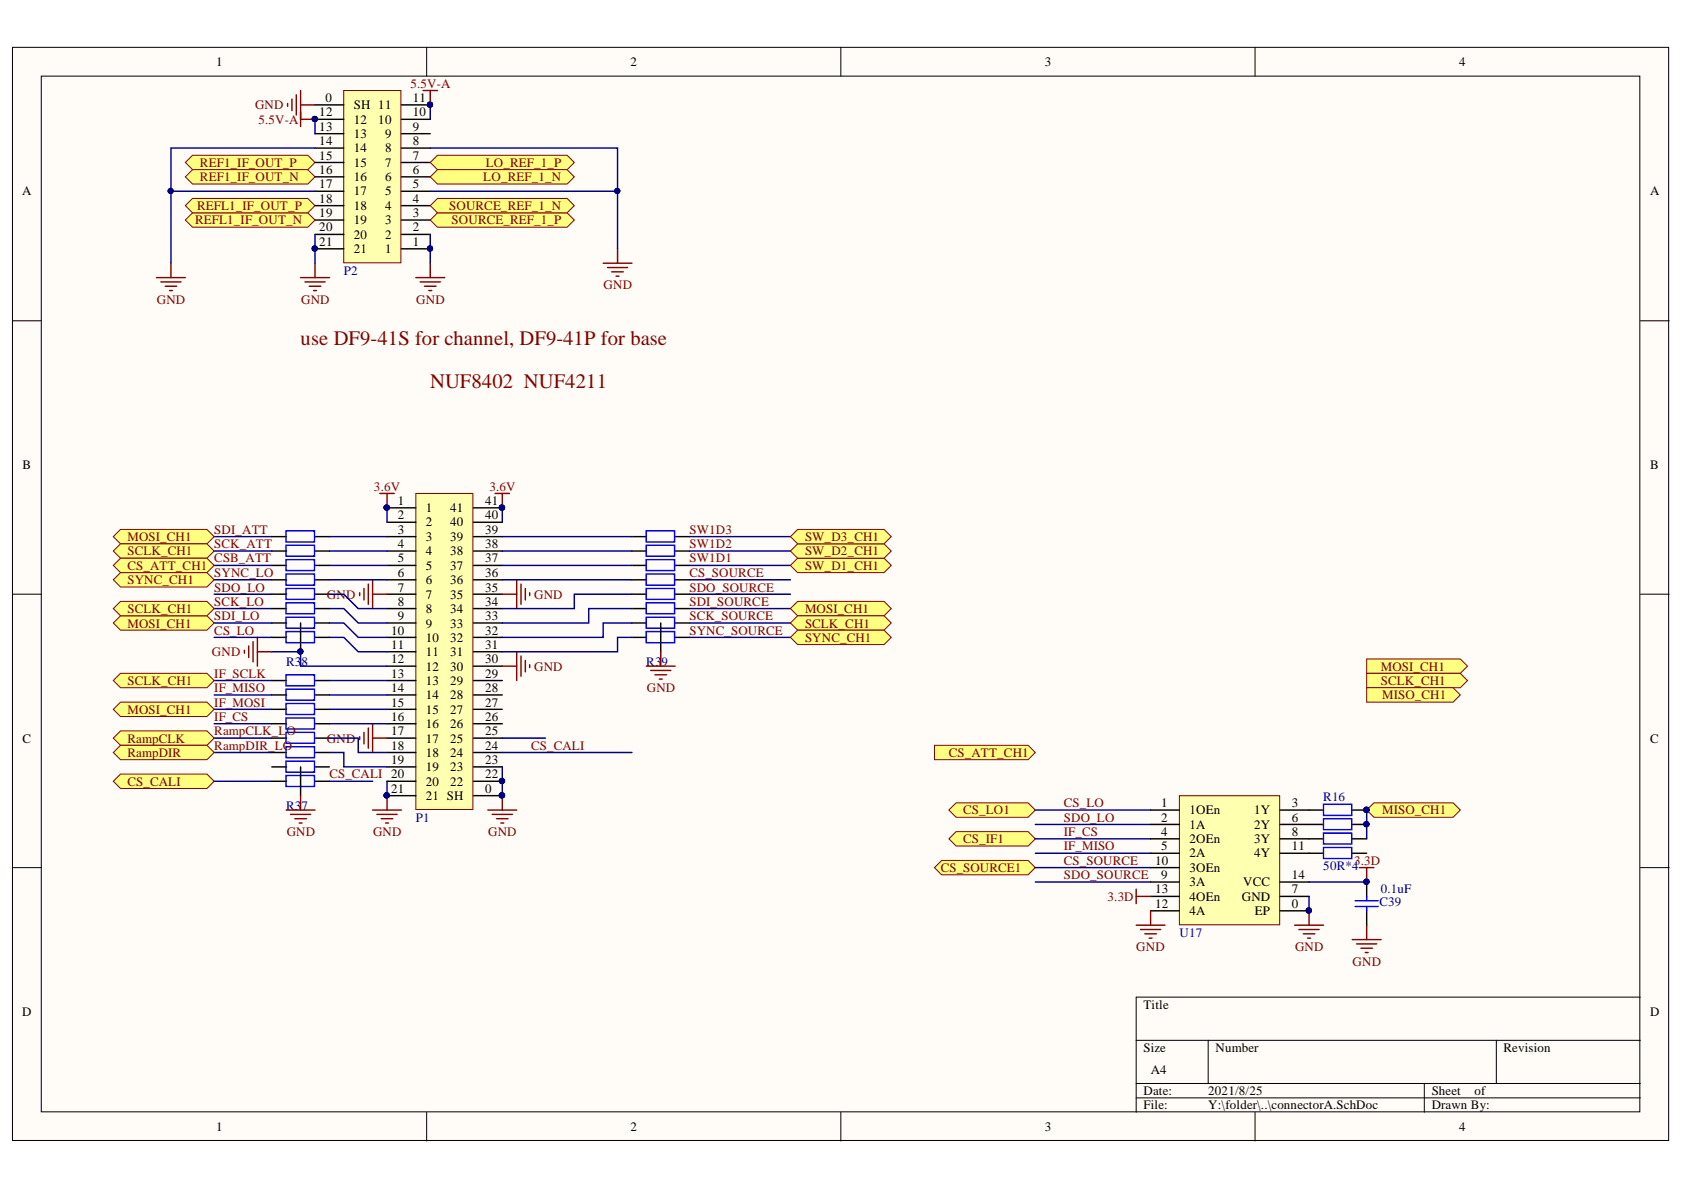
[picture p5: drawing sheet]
<svg xmlns="http://www.w3.org/2000/svg" width="297mm" height="210mm" viewBox="0 0 297 210" stroke-linecap="round" stroke-linejoin="round" font-family="sans-serif">
<defs><g id="words">
<g font-size="3.6" fill="#800000">
<text x="53" y="60.8">use DF9-41S for channel, DF9-41P for base</text>
<text x="75.9" y="68.4">NUF8402 NUF4211</text>
</g>
<g font-size="2.3">
<text x="38.1" y="11.7">1</text>
<text x="111.2" y="11.7">2</text>
<text x="184.3" y="11.7">3</text>
<text x="257.4" y="11.7">4</text>
<text x="56.3" y="20.5">12</text>
<text x="56.3" y="23.1">13</text>
<text x="57.4" y="18">0</text>
<text x="62.4" y="21.8">12</text>
<text x="62.4" y="19.3">SH 11</text>
<text x="66.7" y="21.8">10</text>
<text x="72.8" y="23.1">9</text>
<text x="72.8" y="20.5">10</text>
<text x="72.8" y="18">11</text>
<text x="56.3" y="25.6">14</text>
<text x="56.3" y="28.1">15</text>
<text x="62.4" y="24.3">13</text>
<text x="62.4" y="26.9">14</text>
<text x="62.4" y="29.4">15</text>
<text x="67.9" y="29.4">7</text>
<text x="67.9" y="26.9">8</text>
<text x="67.9" y="24.3">9</text>
<text x="72.8" y="28.1">7</text>
<text x="72.8" y="25.6">8</text>
<text x="3.9" y="34.5">A</text>
<text x="56.3" y="30.7">16</text>
<text x="56.3" y="33.2">17</text>
<text x="56.3" y="35.7">18</text>
<text x="62.4" y="31.9">16</text>
<text x="62.4" y="34.5">17</text>
<text x="67.9" y="34.5">5</text>
<text x="67.9" y="31.9">6</text>
<text x="72.8" y="35.7">4</text>
<text x="72.8" y="33.2">5</text>
<text x="72.8" y="30.7">6</text>
<text x="291.1" y="34.5">A</text>
<text x="56.3" y="38.3">19</text>
<text x="56.3" y="40.8">20</text>
<text x="62.4" y="37">18</text>
<text x="62.4" y="39.5">19</text>
<text x="67.9" y="39.5">3</text>
<text x="67.9" y="37">4</text>
<text x="72.8" y="40.8">2</text>
<text x="72.8" y="38.3">3</text>
<text x="56.3" y="43.4">21</text>
<text x="62.4" y="42.1">20</text>
<text x="62.4" y="44.7">21</text>
<text x="67.9" y="44.7">1</text>
<text x="67.9" y="42.1">2</text>
<text x="72.8" y="43.4">1</text>
<text x="4" y="82.7">B</text>
<text x="291.1" y="82.7">B</text>
<text x="70.2" y="89.1">1</text>
<text x="85.6" y="89.1">41</text>
<text x="70.2" y="91.6">2</text>
<text x="70.2" y="94.1">3</text>
<text x="75.1" y="90.3">1</text>
<text x="75.1" y="92.9">2</text>
<text x="75.1" y="95.4">3</text>
<text x="79.4" y="95.4">39</text>
<text x="79.4" y="92.9">40</text>
<text x="79.4" y="90.3">41</text>
<text x="85.6" y="94.1">39</text>
<text x="85.6" y="91.6">40</text>
<text x="70.2" y="96.7">4</text>
<text x="70.2" y="99.2">5</text>
<text x="70.2" y="101.7">6</text>
<text x="75.1" y="97.9">4</text>
<text x="75.1" y="100.5">5</text>
<text x="79.4" y="100.5">37</text>
<text x="79.4" y="97.9">38</text>
<text x="85.6" y="101.7">36</text>
<text x="85.6" y="99.2">37</text>
<text x="85.6" y="96.7">38</text>
<text x="70.2" y="104.4">7</text>
<text x="70.2" y="106.9">8</text>
<text x="75.1" y="103">6</text>
<text x="75.1" y="105.6">7</text>
<text x="79.4" y="105.6">35</text>
<text x="79.4" y="103">36</text>
<text x="85.6" y="106.9">34</text>
<text x="85.6" y="104.4">35</text>
<text x="69" y="112">10</text>
<text x="70.2" y="109.4">9</text>
<text x="75.1" y="108.2">8</text>
<text x="75.1" y="110.7">9</text>
<text x="75.1" y="113.2">10</text>
<text x="79.4" y="113.2">32</text>
<text x="79.4" y="110.7">33</text>
<text x="79.4" y="108.2">34</text>
<text x="85.6" y="112">32</text>
<text x="85.6" y="109.4">33</text>
<text x="69" y="114.5">11</text>
<text x="69" y="117">12</text>
<text x="69" y="119.6">13</text>
<text x="75.1" y="115.8">11</text>
<text x="75.1" y="118.3">12</text>
<text x="79.4" y="118.3">30</text>
<text x="79.4" y="115.8">31</text>
<text x="85.6" y="119.6">29</text>
<text x="85.6" y="117">30</text>
<text x="85.6" y="114.5">31</text>
<text x="69" y="122.1">14</text>
<text x="69" y="124.6">15</text>
<text x="75.1" y="120.8">13</text>
<text x="75.1" y="123.4">14</text>
<text x="75.1" y="125.9">15</text>
<text x="79.4" y="125.9">27</text>
<text x="79.4" y="123.4">28</text>
<text x="79.4" y="120.8">29</text>
<text x="85.6" y="124.6">27</text>
<text x="85.6" y="122.1">28</text>
<text x="4" y="131">C</text>
<text x="69" y="127.2">16</text>
<text x="69" y="129.7">17</text>
<text x="75.1" y="128.4">16</text>
<text x="75.1" y="131">17</text>
<text x="79.4" y="131">25</text>
<text x="79.4" y="128.4">26</text>
<text x="85.6" y="129.7">25</text>
<text x="85.6" y="127.2">26</text>
<text x="291.1" y="131">C</text>
<text x="69" y="132.2">18</text>
<text x="69" y="134.8">19</text>
<text x="75.1" y="133.5">18</text>
<text x="75.1" y="136">19</text>
<text x="79.4" y="136">23</text>
<text x="79.4" y="133.5">24</text>
<text x="85.6" y="137.3">22</text>
<text x="85.6" y="134.8">23</text>
<text x="85.6" y="132.2">24</text>
<text x="69" y="139.8">21</text>
<text x="75.1" y="138.6">20</text>
<text x="75.1" y="141.1">21 SH</text>
<text x="79.4" y="138.6">22</text>
<text x="85.6" y="139.8">0</text>
<text x="204.8" y="142.4">1</text>
<text x="209.8" y="143.6">1OEn</text>
<text x="221.2" y="143.6">1Y</text>
<text x="227.8" y="142.4">3</text>
<text x="204.8" y="144.9">2</text>
<text x="204.8" y="147.4">4</text>
<text x="204.8" y="150">5</text>
<text x="209.8" y="146.2">1A</text>
<text x="209.8" y="148.7">2OEn</text>
<text x="221.2" y="146.2">2Y</text>
<text x="221.2" y="148.7">3Y</text>
<text x="227.8" y="144.9">6</text>
<text x="227.8" y="147.4">8</text>
<text x="227.8" y="150">11</text>
<text x="203.7" y="152.5">10</text>
<text x="204.8" y="155.1">9</text>
<text x="209.8" y="151.2">2A</text>
<text x="209.8" y="153.8">3OEn</text>
<text x="221.2" y="151.2">4Y</text>
<text x="227.8" y="155.1">14</text>
<text x="203.7" y="160.1">12</text>
<text x="203.7" y="157.6">13</text>
<text x="209.8" y="156.3">3A</text>
<text x="209.8" y="161.4">4A</text>
<text x="209.8" y="158.9">4OEn</text>
<text x="219" y="158.9">GND</text>
<text x="219.3" y="156.3">VCC</text>
<text x="221.3" y="161.4">EP</text>
<text x="227.8" y="157.6">7</text>
<text x="227.8" y="160.1">0</text>
<text x="3.9" y="179.2">D</text>
<text x="201.7" y="177.9">Title</text>
<text x="291.1" y="179.2">D</text>
<text x="201.7" y="185.6">Size</text>
<text x="214.4" y="185.6">Number</text>
<text x="265.2" y="185.6">Revision</text>
<text x="203" y="189.4">A4</text>
<text x="201.7" y="193.2">Date:</text>
<text x="201.7" y="195.7">File:</text>
<text x="213.1" y="193.2">2021/8/25</text>
<text x="213.1" y="195.7">Y:\folder\..\connectorA.SchDoc</text>
<text x="252.5" y="193.2">Sheet</text>
<text x="252.5" y="195.7">Drawn By:</text>
<text x="260.1" y="193.2">of</text>
<text x="38.1" y="199.5">1</text>
<text x="111.2" y="199.5">2</text>
<text x="184.3" y="199.5">3</text>
<text x="257.4" y="199.5">4</text>
</g>
<g font-size="2.3" fill="#800000">
<text x="72.4" y="15.5">5.5V-A</text>
<text x="45" y="19.3">GND</text>
<text x="45.6" y="21.8">5.5V-A</text>
<text x="35.3" y="29.4">REF1_IF_OUT_P</text>
<text x="85.7" y="29.4">LO_REF_1_P</text>
<text x="35.3" y="31.9">REF1_IF_OUT_N</text>
<text x="85.2" y="31.9">LO_REF_1_N</text>
<text x="34.4" y="39.5">REFL1_IF_OUT_N</text>
<text x="34.8" y="37">REFL1_IF_OUT_P</text>
<text x="79.2" y="37">SOURCE_REF_1_N</text>
<text x="79.7" y="39.5">SOURCE_REF_1_P</text>
<text x="27.7" y="53.6">GND</text>
<text x="53.1" y="53.6">GND</text>
<text x="73.4" y="53.6">GND</text>
<text x="106.5" y="51">GND</text>
<text x="66" y="86.5">3.6V</text>
<text x="86.3" y="86.5">3.6V</text>
<text x="22.5" y="95.4">MOSI_CH1</text>
<text x="37.8" y="94.1">SDI_ATT</text>
<text x="121.6" y="94.1">SW1D3</text>
<text x="142" y="95.4">SW_D3_CH1</text>
<text x="22.5" y="97.9">SCLK_CH1</text>
<text x="22.5" y="100.5">CS_ATT_CH1</text>
<text x="37.8" y="96.7">SCK_ATT</text>
<text x="37.8" y="99.2">CSB_ATT</text>
<text x="37.8" y="101.7">SYNC_LO</text>
<text x="121.6" y="99.2">SW1D1</text>
<text x="121.6" y="96.7">SW1D2</text>
<text x="121.6" y="101.7">CS_SOURCE</text>
<text x="142" y="100.5">SW_D1_CH1</text>
<text x="142" y="97.9">SW_D2_CH1</text>
<text x="22.5" y="103">SYNC_CH1</text>
<text x="37.8" y="104.4">SDO_LO</text>
<text x="37.8" y="106.9">SCK_LO</text>
<text x="57.7" y="105.6">GND</text>
<text x="94.2" y="105.6">GND</text>
<text x="121.6" y="104.4">SDO_SOURCE</text>
<text x="121.6" y="106.9">SDI_SOURCE</text>
<text x="22.5" y="110.7">MOSI_CH1</text>
<text x="22.5" y="108.2">SCLK_CH1</text>
<text x="37.8" y="109.4">SDI_LO</text>
<text x="37.8" y="112">CS_LO</text>
<text x="121.6" y="109.4">SCK_SOURCE</text>
<text x="121.6" y="112">SYNC_SOURCE</text>
<text x="142" y="108.2">MOSI_CH1</text>
<text x="142" y="110.7">SCLK_CH1</text>
<text x="142" y="113.2">SYNC_CH1</text>
<text x="37.4" y="115.8">GND</text>
<text x="37.8" y="119.6">IF_SCLK</text>
<text x="94.2" y="118.3">GND</text>
<text x="243.6" y="118.3">MOSI_CH1</text>
<text x="22.5" y="125.9">MOSI_CH1</text>
<text x="22.5" y="120.8">SCLK_CH1</text>
<text x="37.8" y="122.1">IF_MISO</text>
<text x="37.8" y="124.6">IF_MOSI</text>
<text x="114.1" y="122.1">GND</text>
<text x="243.6" y="120.8">SCLK_CH1</text>
<text x="243.8" y="123.4">MISO_CH1</text>
<text x="22.5" y="131">RampCLK</text>
<text x="37.8" y="127.2">IF_CS</text>
<text x="37.8" y="129.7">RampCLK_LO</text>
<text x="57.7" y="131">GND</text>
<text x="22.5" y="133.5">RampDIR</text>
<text x="37.8" y="132.2">RampDIR_LO</text>
<text x="58.1" y="137.3">CS_CALI 20</text>
<text x="93.7" y="132.2">CS_CALI</text>
<text x="167.4" y="133.5">CS_ATT_CH1</text>
<text x="22.5" y="138.6">CS_CALI</text>
<text x="169.9" y="143.6">CS_LO1</text>
<text x="187.7" y="142.4">CS_LO</text>
<text x="243.8" y="143.6">MISO_CH1</text>
<text x="50.6" y="147.4">GND</text>
<text x="65.8" y="147.4">GND</text>
<text x="86.1" y="147.4">GND</text>
<text x="169.9" y="148.7">CS_IF1</text>
<text x="187.7" y="147.4">IF_CS</text>
<text x="187.7" y="144.9">SDO_LO</text>
<text x="187.7" y="150">IF_MISO</text>
<text x="165.9" y="153.8">CS_SOURCE1</text>
<text x="187.7" y="152.5">CS_SOURCE</text>
<text x="187.7" y="155.1">SDO_SOURCE</text>
<text x="238.8" y="152.5">3.3D</text>
<text x="195.4" y="158.9">3.3D</text>
<text x="200.4" y="167.8">GND</text>
<text x="228.4" y="167.8">GND</text>
<text x="238.6" y="170.3">GND</text>
</g>
<g font-size="2.3" fill="#000080">
<text x="60.6" y="48.5">P2</text>
<text x="50.5" y="117.5">R38</text>
<text x="114" y="117.5">R39</text>
<text x="50.5" y="142.9">R3</text>
<text x="53.2" y="142.9">7</text>
<text x="233.4" y="141.4">R16</text>
<text x="73.3" y="144.9">P1</text>
<text x="233.4" y="153.5">50R*4</text>
<text x="243.3" y="159.9">C39</text>
<text x="243.6" y="157.6">0.1uF</text>
<text x="208" y="165.3">U17</text>
</g>
</g></defs>
<g fill="#fffcf8" stroke="#000" stroke-width=".18">
<path d="M2.2 8.4h292.1v192.8h-292.1z"/>
<path d="M7.3 13.4h281.9v182.7h-281.9z"/>
</g>
<g fill="none" stroke="#000" stroke-width=".18">
<path d="M75.3 8.4v5M148.3 8.4v5M221.4 8.4v5M2.2 56.6h5.1M289.3 56.6h5.1M2.2 104.8h5.1M289.3 104.8h5.1M2.2 153h5.1M289.3 153h5.1M289.3 175.9h-88.9v20.3M75.3 196.2v5.1M148.3 196.2v5.1"/>
<path d="M200.4 183.5h88.9M200.4 191.1h88.9M200.4 193.7h88.9M213.1 183.5v7.6M221.4 196.2v5.1M251.2 191.1v5.1M263.9 183.5v7.6"/>
</g>
<path d="M73.4 87h10v55.8h-10z" fill="#ffffb0" stroke="#800000" stroke-width=".18"/>
<g fill="none" stroke="#000" stroke-width=".25">
<path d="M68.3 89.6h5.1M68.3 92.1h5.1M68.3 94.7h5.1M68.3 97.2h5.1M68.3 99.7h5.1M83.5 89.6h5.1M83.5 92.1h5.1M83.5 94.7h5.1M83.5 97.2h5.1M83.5 99.7h5.1M68.3 102.3h5.1M68.3 104.8h5.1"/>
<path d="M68.3 107.3h5.1M68.3 109.9h5.1M68.3 112.4h5.1M68.3 115h5.1M68.3 117.5h5.1M83.5 102.3h5.1M83.5 104.8h5.1M83.5 107.3h5.1M83.5 109.9h5.1M83.5 112.4h5.1M83.5 115h5.1M83.5 117.5h5.1"/>
<path d="M68.3 120h5.1M68.3 122.6h5.1M68.3 125.1h5.1M68.3 127.7h5.1M68.3 130.2h5.1M68.3 132.7h5.1M68.3 135.3h5.1M68.3 137.8h5.1M83.5 120h5.1M83.5 122.6h5.1M83.5 125.1h5.1M83.5 127.7h5.1"/>
<path d="M83.5 130.2h5.1M83.5 132.7h5.1M83.5 135.3h5.1M83.5 137.8h5.1M68.3 140.3h5.1M83.5 140.3h5.1"/>
</g>
<g fill="#000080" stroke="#000080" stroke-width=".18">
<circle cx="68.2" cy="89.5" r=".46"/>
<circle cx="68.2" cy="140.3" r=".46"/>
<circle cx="88.5" cy="137.8" r=".46"/>
<circle cx="88.5" cy="89.5" r=".46"/>
<circle cx="88.5" cy="140.3" r=".46"/>
</g>
<g fill="none" stroke="#800000" stroke-width=".25">
<path d="M67 87h2.5M68.3 87v2.6M87.3 87h2.6M88.6 87v2.6M88.6 104.8h2.5M91.1 102.3v5M91.9 103v3.6M92.7 103.8v2M93.4 104.6v.5M65.7 142.9h5.1M66.5 143.6h3.5M67.3 144.4h2"/>
<path d="M68 145.2h.5M68.3 140.3v2.6M86.1 142.9h5M86.8 143.6h3.6M87.6 144.4h2M88.3 145.2h.6M88.6 140.3v2.6"/>
</g>
<g fill="#ffff80" stroke="#800000" stroke-width=".18">
<path d="M32.7 28.7l1.3-1.3h20.3l1.3 1.3-1.3 1.2h-20.3z" fill-rule="evenodd"/>
<path d="M32.7 31.2l1.3-1.3h20.3l1.3 1.3-1.3 1.3h-20.3z" fill-rule="evenodd"/>
<path d="M32.7 38.8l1.3-1.3h20.3l1.3 1.3-1.3 1.3h-20.3z" fill-rule="evenodd"/>
<path d="M32.7 36.3l1.3-1.3h20.3l1.3 1.3-1.3 1.2h-20.3z" fill-rule="evenodd"/>
</g>
<g fill="none" stroke="#000" stroke-width=".25">
<path d="M47.9 94.7h2.6M47.9 97.2h2.6M47.9 99.7h2.6M55.6 94.7h2.5M55.6 97.2h2.5M55.6 99.7h2.5M111.5 94.7h2.5M111.5 97.2h2.5M111.5 99.7h2.5M119.1 94.7h2.5M119.1 97.2h2.5M119.1 99.7h2.5"/>
<path d="M47.9 102.3h2.6M47.9 104.8h2.6M47.9 107.3h2.6M47.9 109.9h2.6M47.9 112.4h2.6M53 109.9v5.1M55.6 102.3h2.5M55.6 104.8h2.5M55.6 107.3h2.5M55.6 109.9h2.5M55.6 112.4h2.5M111.5 102.3h2.5"/>
<path d="M111.5 104.8h2.5M111.5 107.3h2.5M111.5 109.9h2.5M111.5 112.4h2.5M116.6 109.9v5.1M119.1 102.3h2.5M119.1 104.8h2.5M119.1 107.3h2.5M119.1 109.9h2.5M119.1 112.4h2.5M47.9 120h2.6M47.9 122.6h2.6"/>
<path d="M47.9 125.1h2.6M47.9 127.7h2.6M47.9 130.2h2.6M47.9 132.7h2.6M47.9 135.3h2.6M47.9 137.8h2.6M53 135.3v5M55.6 120h2.5M55.6 122.6h2.5M55.6 125.1h2.5M55.6 127.7h2.5M55.6 130.2h2.5"/>
<path d="M55.6 132.7h2.5M55.6 135.3h2.5M55.6 137.8h2.5"/>
</g>
<g fill="none" stroke="#00f" stroke-width=".25">
<path d="M50.5 93.6h5v2h-5zM50.5 96.2h5v1.9h-5zM50.5 98.7h5v1.9h-5zM114 93.6h5v2h-5zM114 96.2h5v1.9h-5zM114 98.7h5v1.9h-5zM50.5 101.3h5v1.9h-5zM50.5 103.8h5v1.9h-5zM50.5 106.3h5v2h-5zM50.5 108.9h5v1.9h-5zM50.5 111.4h5v2h-5zM50.5 119h5v2h-5z"/>
<path d="M114 101.3h5v1.9h-5zM114 103.8h5v1.9h-5zM114 106.3h5v2h-5zM114 108.9h5v1.9h-5zM114 111.4h5v2h-5zM50.5 121.6h5v1.9h-5zM50.5 124.1h5v1.9h-5zM50.5 126.6h5v2h-5zM50.5 129.2h5v1.9h-5zM50.5 131.7h5v1.9h-5zM50.5 134.3h5v1.9h-5zM50.5 136.8h5v1.9h-5z"/>
</g>
<circle cx="53" cy="114.9" r=".46" fill="#000080" stroke="#000080" stroke-width=".18"/>
<g fill="none" stroke="#800000" stroke-width=".25">
<path d="M43.1 114.7v.5M43.9 113.9v2.1M44.6 113.2v3.5M45.4 112.4v5.1M45.4 115h2.5M63.4 104.6v.5M64.2 103.8v2M65 103v3.6M65.7 102.3v5M65.7 104.8h2.6M88.6 117.5h2.5M91.1 115v5"/>
<path d="M91.9 115.7v3.6M92.7 116.5v2M93.4 117.2v.6M114 117.5h5.1M114.8 118.3h3.5M115.5 119h2.1M116.3 119.8h.5M116.6 115v2.5M63.4 129.9v.5M64.2 129.2v2M65 128.4v3.6M65.7 127.7v5"/>
<path d="M65.7 130.2h2.6M50.5 142.9h5.1M51.2 143.6h3.6M52 144.4h2M52.8 145.2h.5M53 140.3v2.6"/>
</g>
<path d="M60.6 16h10.1v30.4h-10.1z" fill="#ffffb0" stroke="#800000" stroke-width=".18"/>
<g fill="none" stroke="#000" stroke-width=".25">
<path d="M55.6 18.5h5M70.8 18.5h5.1M55.6 38.8h5M55.6 36.3h5M55.6 33.7h5M55.6 31.2h5M55.6 28.7h5M55.6 26.1h5M55.6 23.6h5M55.6 21h5M70.8 38.8h5.1M70.8 36.3h5.1"/>
<path d="M70.8 33.7h5.1M70.8 31.2h5.1M70.8 28.7h5.1M70.8 26.1h5.1M70.8 23.6h5.1M70.8 21h5.1M55.6 43.9h5M55.6 41.4h5M70.8 43.9h5.1M70.8 41.4h5.1"/>
</g>
<g fill="#000080" stroke="#000080" stroke-width=".18">
<circle cx="75.8" cy="43.8" r=".46"/>
<circle cx="75.8" cy="18.5" r=".46"/>
<circle cx="55.5" cy="21" r=".46"/>
<circle cx="55.5" cy="43.8" r=".46"/>
</g>
<g fill="none" stroke="#800000" stroke-width=".25">
<path d="M50.7 18.3v.5M51.5 17.5v2M52.3 16.7v3.6M53 16v6.3M53 18.5h2.6M53 21h2.6M27.6 49h5.1M28.4 49.7h3.5M29.1 50.5h2.1M29.9 51.3h.5M30.2 46.4v2.6M53 49h5.1"/>
<path d="M53.8 49.7h3.5M54.5 50.5h2.1M55.3 51.3h.5M55.6 46.4v2.6M73.4 49h5M74.1 49.7h3.6M74.9 50.5h2M75.6 51.3h.5M75.9 46.4v2.6M106.4 46.4h5.1M107.1 47.2h3.6M107.9 48h2"/>
<path d="M108.7 48.7h.5M108.9 43.9v2.5"/>
</g>
<g fill="#ffff80" stroke="#800000" stroke-width=".18">
<path d="M75.9 38.8l1.3-1.3h22.8l1.3 1.3-1.3 1.3h-22.8z" fill-rule="evenodd"/>
<path d="M75.9 36.3l1.3-1.3h22.8l1.3 1.3-1.3 1.2h-22.8z" fill-rule="evenodd"/>
<path d="M75.9 28.7l1.3-1.3h22.8l1.3 1.3-1.3 1.2h-22.8z" fill-rule="evenodd"/>
<path d="M75.9 31.2l1.3-1.3h22.8l1.3 1.3-1.3 1.3h-22.8z" fill-rule="evenodd"/>
<path d="M167.4 142.9l1.2-1.3h12.7l1.3 1.3-1.3 1.3h-12.7z" fill-rule="evenodd"/>
<path d="M167.4 148l1.2-1.3h12.7l1.3 1.3-1.3 1.2h-12.7z" fill-rule="evenodd"/>
<path d="M164.8 153l1.3-1.2h15.2l1.3 1.2-1.3 1.3h-15.2z" fill-rule="evenodd"/>
</g>
<g fill="none" stroke="#000080" stroke-width=".25">
<path d="M75.9 18.5v2.5M30.2 33.7h25.4M55.6 26.1h-25.4v20.3M55.6 21v2.6M75.9 26.1h33v17.8M75.9 33.7h33M55.6 41.4v5M75.9 41.4v5M37.8 94.7h10.1M37.8 97.2h10.1M37.8 99.7h10.1M58.1 94.7h10.2"/>
<path d="M58.1 97.2h10.2M58.1 99.7h10.2M68.3 89.6v2.5M88.6 89.6v2.5M88.6 94.7h22.9M88.6 97.2h22.9M88.6 99.7h22.9M121.6 94.7h17.8M121.6 97.2h17.8M121.6 99.7h17.8M37.8 102.3h10.1M37.8 104.8h10.1"/>
<path d="M37.8 107.3h10.1M37.8 109.9h10.1M37.8 112.4h10.1M47.9 115h5.1v2.5h15.3M58.1 104.8h2.5l2.6 2.5h5.1M58.1 107.3h2.5l2.6 2.6h5.1M58.1 109.9h2.5l2.6 2.5h5.1M58.1 112.4h2.5l2.6 2.6h5.1M58.1 102.3h10.2M88.6 102.3h22.9M111.5 104.8h-10.2v2.5h-12.7M111.5 107.3h-7.7v2.6h-15.2"/>
<path d="M111.5 109.9h-5.1v2.5h-17.8M111.5 112.4h-2.6v2.6h-20.3M121.6 102.3h17.8M121.6 104.8h17.8M121.6 107.3h17.8M121.6 109.9h17.8M121.6 112.4h17.8M37.8 120h10.1M37.8 122.6h10.1M37.8 125.1h10.1M37.8 127.7h10.1M37.8 130.2h10.1"/>
<path d="M37.8 132.7h10.1M58.1 130.2h5.1v2.5h5.1M58.1 132.7h2.5v2.6h7.7M58.1 120h10.2M58.1 122.6h10.2M58.1 125.1h10.2M58.1 127.7h10.2M68.3 137.8v2.5M88.6 135.3v5M88.6 130.2h7.6M88.6 132.7h22.9M182.6 142.9h20.3"/>
<path d="M182.6 148h20.3M182.6 155.6h20.3"/>
</g>
<g fill="#000080" stroke="#000080" stroke-width=".18">
<circle cx="68.2" cy="89.5" r=".46"/>
<circle cx="88.5" cy="89.5" r=".46"/>
<circle cx="68.2" cy="140.3" r=".46"/>
<circle cx="88.5" cy="137.8" r=".46"/>
<circle cx="88.5" cy="140.3" r=".46"/>
<circle cx="75.8" cy="18.5" r=".46"/>
<circle cx="53" cy="114.9" r=".46"/>
<circle cx="55.5" cy="21" r=".46"/>
<circle cx="108.9" cy="33.7" r=".46"/>
<circle cx="75.8" cy="43.8" r=".46"/>
<circle cx="55.5" cy="43.8" r=".46"/>
<circle cx="30.1" cy="33.7" r=".46"/>
</g>
<path d="M241.1 142.9l1.2-1.3h14l1.3 1.3-1.3 1.3h-14z" fill-rule="evenodd" fill="#ffff80" stroke="#800000" stroke-width=".18"/>
<circle cx="241" cy="142.8" r=".46" fill="#000080" stroke="#000080" stroke-width=".18"/>
<path d="M182.6 145.4h20.3M182.6 153h20.3M182.6 150.5h20.3" fill="none" stroke="#000080" stroke-width=".25"/>
<g fill="#ffff80" stroke="#800000" stroke-width=".18">
<path d="M139.4 99.7l1.3-1.2h15.2l1.3 1.2-1.3 1.3h-15.2z" fill-rule="evenodd"/>
<path d="M139.4 97.2l1.3-1.3h15.2l1.3 1.3-1.3 1.3h-15.2z" fill-rule="evenodd"/>
<path d="M139.4 94.7l1.3-1.3h15.2l1.3 1.3-1.3 1.2h-15.2z" fill-rule="evenodd"/>
<path d="M139.4 107.3l1.3-1.2h15.2l1.3 1.2-1.3 1.3h-15.2z" fill-rule="evenodd"/>
<path d="M139.4 109.9l1.3-1.3h15.2l1.3 1.3-1.3 1.3h-15.2z" fill-rule="evenodd"/>
<path d="M139.4 112.4l1.3-1.2h15.2l1.3 1.2-1.3 1.3h-15.2z" fill-rule="evenodd"/>
<path d="M20 102.3l1.3-1.3h15.2l1.3 1.3-1.3 1.2h-15.2z" fill-rule="evenodd"/>
<path d="M20 130.2l1.3-1.3h15.2l1.3 1.3-1.3 1.3h-15.2z" fill-rule="evenodd"/>
<path d="M20 132.7l1.3-1.2h15.2l1.3 1.2-1.3 1.3h-15.2z" fill-rule="evenodd"/>
<path d="M20 125.1l1.3-1.3h15.2l1.3 1.3-1.3 1.3h-15.2z" fill-rule="evenodd"/>
<path d="M20 120l1.3-1.2h15.2l1.3 1.2-1.3 1.3h-15.2z" fill-rule="evenodd"/>
<path d="M20 94.7l1.3-1.3h15.2l1.3 1.3-1.3 1.2h-15.2z" fill-rule="evenodd"/>
<path d="M20 97.2l1.3-1.3h15.2l1.3 1.3-1.3 1.3h-15.2z" fill-rule="evenodd"/>
<path d="M20 109.9l1.3-1.3h15.2l1.3 1.3-1.3 1.3h-15.2z" fill-rule="evenodd"/>
<path d="M20 107.3l1.3-1.2h15.2l1.3 1.2-1.3 1.3h-15.2z" fill-rule="evenodd"/>
<path d="M20 99.7l1.3-1.2h15.2l1.3 1.2-1.3 1.3h-15.2z" fill-rule="evenodd"/>
</g>
<path d="M208 140.3h17.7v22.8h-17.7z" fill="#ffffb0" stroke="#800000" stroke-width=".18"/>
<g fill="none" stroke="#000" stroke-width=".25">
<path d="M202.9 142.9h5.1M202.9 145.4h5.1M202.9 148h5.1M202.9 150.5h5.1M202.9 158.1h5.1M202.9 155.6h5.1M202.9 153h5.1M225.8 142.9h7.6M225.8 145.4h7.6M225.8 148h7.6M225.8 150.5h7.6M225.8 158.1h5.1"/>
<path d="M225.8 155.6h5.1M238.5 142.9h2.6M238.5 145.4h2.6M238.5 148h2.6M238.5 150.5h2.6M241.1 155.6v2.5M202.9 160.7h5.1M225.8 160.7h5.1M241.1 160.7v2.5"/>
</g>
<g fill="#000080" stroke="#000080" stroke-width=".18">
<circle cx="230.9" cy="160.6" r=".46"/>
<circle cx="241" cy="142.8" r=".46"/>
<circle cx="241" cy="145.4" r=".46"/>
<circle cx="241" cy="155.5" r=".46"/>
</g>
<path d="M233.4 141.9h5v1.9h-5zM233.4 144.4h5v1.9h-5zM233.4 146.9h5v2h-5zM233.4 149.5h5v1.9h-5zM239 158.9h4.1M239 159.9h4.1M241.1 158.1v.8M241.1 159.9v.8" fill="none" stroke="#00f" stroke-width=".25"/>
<path d="M230.9 158.1v2.6M230.9 155.6h10.2M241.1 142.9v5.1" fill="none" stroke="#000080" stroke-width=".25"/>
<g fill="none" stroke="#800000" stroke-width=".25">
<path d="M200.4 156.8v2.6M200.4 158.1h2.5M239.8 153h2.5M241.1 153v2.6M200.4 163.2h5.1M201.2 164h3.5M201.9 164.7h2.1M202.7 165.5h.5M202.9 160.7v2.5M228.4 163.2h5M229.1 164h3.6M229.9 164.7h2"/>
<path d="M230.6 165.5h.6M230.9 160.7v2.5M238.5 165.7h5.1M239.3 166.5h3.5M240.1 167.3h2M240.8 168h.5M241.1 163.2v2.5"/>
</g>
<g fill="#ffff80" stroke="#800000" stroke-width=".18">
<path d="M241.1 116.2h16.5l1.3 1.3-1.3 1.3h-16.5z" fill-rule="evenodd"/>
<path d="M241.1 118.8h16.5l1.3 1.2-1.3 1.3h-16.5z" fill-rule="evenodd"/>
<path d="M241.1 121.3h15.2l1.3 1.3-1.3 1.2h-15.2z" fill-rule="evenodd"/>
</g>
<path d="M74.6 16h2.6M75.9 16v2.5" fill="none" stroke="#800000" stroke-width=".25"/>
<circle cx="75.8" cy="18.5" r=".46" fill="#000080" stroke="#000080" stroke-width=".18"/>
<g fill="#ffff80" stroke="#800000" stroke-width=".18">
<path d="M164.8 131.5h16.5l1.3 1.2-1.3 1.3h-16.5z" fill-rule="evenodd"/>
<path d="M20 137.8l1.3-1.3h15.2l1.3 1.3-1.3 1.3h-15.2z" fill-rule="evenodd"/>
</g>
<path d="M37.8 137.8h10.1M58.1 137.8h7.6" fill="none" stroke="#000080" stroke-width=".25"/>
<use href="#words"/>
</svg>
